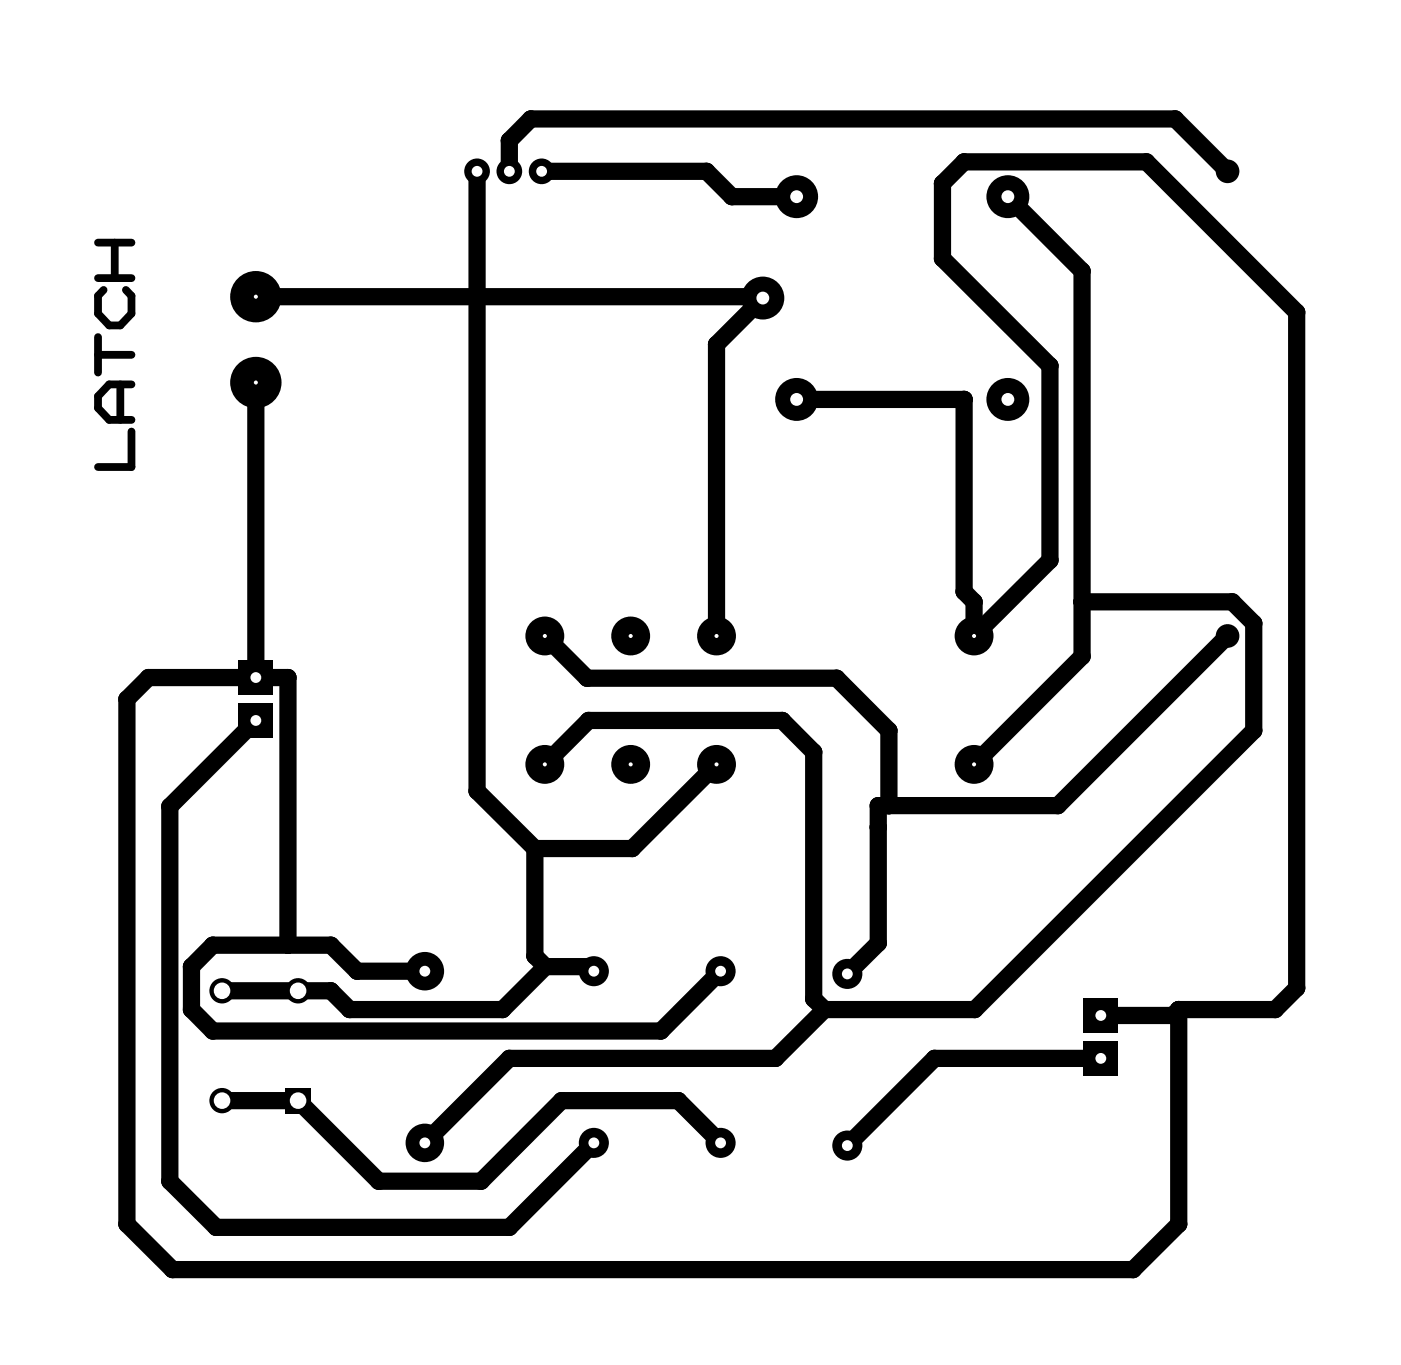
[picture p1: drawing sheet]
<svg xmlns="http://www.w3.org/2000/svg" width="83mm" height="81mm" viewBox="0 0 83 81" stroke-linecap="round" stroke-linejoin="round" font-family="sans-serif">
<g fill="#000">
<circle cx="28.2" cy="17.6" r=".51"/>
<circle cx="30.1" cy="8.3" r=".51"/>
<circle cx="31.4" cy="7" r=".51"/>
<circle cx="41.8" cy="10.1" r=".51"/>
<circle cx="43.3" cy="11.6" r=".51"/>
<circle cx="45.1" cy="17.6" r=".51"/>
<circle cx="55.8" cy="10.9" r=".51"/>
<circle cx="55.8" cy="15.3" r=".51"/>
<circle cx="57" cy="9.6" r=".51"/>
<circle cx="64" cy="16" r=".51"/>
<circle cx="67.8" cy="9.6" r=".51"/>
<circle cx="69.5" cy="7" r=".51"/>
<circle cx="76.7" cy="18.5" r=".51"/>
<circle cx="42.4" cy="20.4" r=".51"/>
<circle cx="57" cy="23.6" r=".51"/>
<circle cx="57" cy="35" r=".51"/>
<circle cx="57.6" cy="35.6" r=".51"/>
<circle cx="62.1" cy="21.6" r=".51"/>
<circle cx="62.1" cy="33.2" r=".51"/>
<circle cx="64" cy="35.6" r=".51"/>
<circle cx="64" cy="38.8" r=".51"/>
<circle cx="72.9" cy="35.6" r=".51"/>
<circle cx="74.2" cy="36.9" r=".51"/>
<circle cx="7.5" cy="41.4" r=".51"/>
<circle cx="8.8" cy="40.1" r=".51"/>
<circle cx="10" cy="47.7" r=".51"/>
<circle cx="11.3" cy="59.7" r=".51"/>
<circle cx="11.3" cy="57.2" r=".51"/>
<circle cx="12.6" cy="55.9" r=".51"/>
<circle cx="17" cy="55.9" r=".51"/>
<circle cx="17" cy="40.1" r=".51"/>
<circle cx="19.6" cy="58.6" r=".51"/>
<circle cx="19.6" cy="55.9" r=".51"/>
<circle cx="20.7" cy="59.7" r=".51"/>
<circle cx="21.1" cy="57.5" r=".51"/>
<circle cx="28.2" cy="46.8" r=".51"/>
<circle cx="29.7" cy="59.7" r=".51"/>
<circle cx="31.6" cy="50.2" r=".51"/>
<circle cx="31.6" cy="56.6" r=".51"/>
<circle cx="32.3" cy="57.2" r=".51"/>
<circle cx="34.7" cy="40.1" r=".51"/>
<circle cx="34.8" cy="42.6" r=".51"/>
<circle cx="34.9" cy="57.2" r=".51"/>
<circle cx="37.4" cy="50.2" r=".51"/>
<circle cx="42.4" cy="45.2" r="1.15"/>
<circle cx="46.3" cy="42.6" r=".51"/>
<circle cx="48.1" cy="44.5" r=".51"/>
<circle cx="48.1" cy="59.1" r=".51"/>
<circle cx="48.8" cy="59.7" r=".51"/>
<circle cx="49.5" cy="40.1" r=".51"/>
<circle cx="52" cy="55.8" r=".51"/>
<circle cx="52" cy="47.7" r=".51"/>
<circle cx="52" cy="49" r=".51"/>
<circle cx="52.6" cy="43.2" r=".51"/>
<circle cx="52.6" cy="47.7" r=".51"/>
<circle cx="57.7" cy="59.7" r=".51"/>
<circle cx="62.6" cy="47.7" r=".51"/>
<circle cx="69.7" cy="59.7" r=".51"/>
<circle cx="74.2" cy="43.2" r=".51"/>
<circle cx="75.5" cy="59.7" r=".51"/>
<circle cx="76.7" cy="58.5" r=".51"/>
<circle cx="7.5" cy="72.4" r=".51"/>
<circle cx="10" cy="69.9" r=".51"/>
<circle cx="10.2" cy="75.1" r=".51"/>
<circle cx="12.6" cy="61" r=".51"/>
<circle cx="12.8" cy="72.6" r=".51"/>
<circle cx="22.4" cy="69.9" r=".51"/>
<circle cx="28.5" cy="69.9" r=".51"/>
<circle cx="30.1" cy="72.6" r=".51"/>
<circle cx="30.1" cy="62.6" r=".51"/>
<circle cx="33.2" cy="65.1" r=".51"/>
<circle cx="39.1" cy="61" r=".51"/>
<circle cx="40.1" cy="65.1" r=".51"/>
<circle cx="45.9" cy="62.6" r=".51"/>
<circle cx="55.3" cy="62.6" r=".51"/>
<circle cx="67" cy="75.1" r=".51"/>
<circle cx="69.4" cy="60.1" r=".51"/>
<circle cx="69.7" cy="72.4" r=".51"/>
</g>
<g fill="none" stroke="#000" stroke-width="1">
<path d="M15.1 17.6h30l-2.7 2.8v17.2M28.2 10.1v36.7l3.4 3.4M30.1 10.1v-1.8l1.3-1.3h38.1l3.1 3.1M32 10.1h9.8l1.5 1.5h3.8M59.6 11.6l4.4 4.4v22.8l-6.4 6.4M15.1 22.6v17.5M32.2 37.6l2.5 2.5h14.8l3.1 3.1v4.5M47.1 23.6h9.9v11.4l.6 .6v2l4.5-4.4v-11.6l-6.3-6.3v-4.4l1.2-1.3h10.8l8.9 8.9v40l-1.2 1.2h-5.8M64 35.6h8.9l1.3 1.3v6.3l-16.5 16.5h-8.9M72.6 37.6l-10 10.1h-10.6v8.1l-1.9 1.8M15.1 42.6l-5.1 5.1v22.2l2.8 2.7h17.3l5-5M17 55.9v-15.8h-8.2l-1.3 1.3v31l2.7 2.7h56.8l2.7-2.7v-12.7"/>
<path d="M25.1 57.5h-4l-1.5-1.6h-7l-1.3 1.3v2.5l1.3 1.3h26.5l3.5-3.5M31.6 50.2v6.4l.7 .6M32.2 45.2l2.6-2.6h11.5l1.8 1.9v14.6l.7 .6M32.3 57.2l-2.6 2.5h-9l-1.1-1.1h-6.5M32.3 57.2h2.6l.2 .3M42.4 45.2l-5 5h-5.8M48.8 59.7l-2.9 2.9h-15.8l-5 5M69.7 59.7l-.3 .4h-4.3M13.1 65.1h4.5l4.8 4.8h6.1l4.7-4.8h6.9l2.5 2.5M65.1 62.6h-9.8l-5.2 5.2"/>
</g>
<circle cx="42.4" cy="45.2" r=".12" fill="#fff"/>
<circle cx="42.4" cy="37.6" r="1.15" fill="#000"/>
<circle cx="42.4" cy="37.6" r=".12" fill="#fff"/>
<circle cx="37.3" cy="45.2" r="1.15" fill="#000"/>
<circle cx="37.3" cy="45.2" r=".12" fill="#fff"/>
<circle cx="37.3" cy="37.6" r="1.15" fill="#000"/>
<circle cx="37.3" cy="37.6" r=".12" fill="#fff"/>
<circle cx="32.2" cy="45.2" r="1.15" fill="#000"/>
<circle cx="32.2" cy="45.2" r=".12" fill="#fff"/>
<circle cx="32.2" cy="37.6" r="1.15" fill="#000"/>
<circle cx="32.2" cy="37.6" r=".12" fill="#fff"/>
<circle cx="57.6" cy="45.2" r="1.15" fill="#000"/>
<circle cx="57.6" cy="45.2" r=".12" fill="#fff"/>
<circle cx="57.6" cy="37.6" r="1.15" fill="#000"/>
<circle cx="57.6" cy="37.6" r=".12" fill="#fff"/>
<circle cx="47.1" cy="11.6" r="1.27" fill="#000"/>
<circle cx="47.1" cy="11.6" r=".38" fill="#fff"/>
<circle cx="47.1" cy="23.6" r="1.27" fill="#000"/>
<circle cx="47.1" cy="23.6" r=".38" fill="#fff"/>
<circle cx="45.1" cy="17.6" r="1.27" fill="#000"/>
<circle cx="45.1" cy="17.6" r=".38" fill="#fff"/>
<circle cx="59.6" cy="23.6" r="1.27" fill="#000"/>
<circle cx="59.6" cy="23.6" r=".38" fill="#fff"/>
<circle cx="59.6" cy="11.6" r="1.27" fill="#000"/>
<circle cx="59.6" cy="11.6" r=".38" fill="#fff"/>
<circle cx="15.1" cy="17.6" r="1.52" fill="#000"/>
<circle cx="15.1" cy="17.6" r=".12" fill="#fff"/>
<circle cx="15.1" cy="22.6" r="1.52" fill="#000"/>
<circle cx="15.1" cy="22.6" r=".12" fill="#fff"/>
<g fill="#000">
<circle cx="28.2" cy="10.1" r=".76"/>
<circle cx="72.6" cy="10.1" r=".7"/>
<circle cx="72.6" cy="37.6" r=".7"/>
</g>
<circle cx="28.2" cy="10.1" r=".32" fill="#fff"/>
<circle cx="30.1" cy="10.1" r=".76" fill="#000"/>
<circle cx="30.1" cy="10.1" r=".32" fill="#fff"/>
<circle cx="32" cy="10.1" r=".76" fill="#000"/>
<circle cx="32" cy="10.1" r=".32" fill="#fff"/>
<circle cx="50.1" cy="57.6" r=".89" fill="#000"/>
<circle cx="50.1" cy="57.6" r=".32" fill="#fff"/>
<circle cx="50.1" cy="67.8" r=".89" fill="#000"/>
<circle cx="50.1" cy="67.8" r=".32" fill="#fff"/>
<circle cx="25.1" cy="57.5" r="1.14" fill="#000"/>
<circle cx="25.1" cy="57.5" r=".32" fill="#fff"/>
<circle cx="25.1" cy="67.6" r="1.14" fill="#000"/>
<circle cx="25.1" cy="67.6" r=".32" fill="#fff"/>
<path d="M64.1 61.6h2v2h-2z" fill="#000"/>
<circle cx="65.1" cy="62.6" r=".32" fill="#fff"/>
<path d="M64.1 59.1h2v2h-2z" fill="#000"/>
<circle cx="65.1" cy="60.1" r=".32" fill="#fff"/>
<path d="M14.1 41.6h2v2h-2z" fill="#000"/>
<circle cx="15.1" cy="42.6" r=".32" fill="#fff"/>
<path d="M14.1 39.1h2v2h-2z" fill="#000"/>
<circle cx="15.1" cy="40.1" r=".32" fill="#fff"/>
<circle cx="35.1" cy="67.6" r=".89" fill="#000"/>
<circle cx="35.1" cy="67.6" r=".32" fill="#fff"/>
<circle cx="35.1" cy="57.5" r=".89" fill="#000"/>
<circle cx="35.1" cy="57.5" r=".32" fill="#fff"/>
<circle cx="42.6" cy="57.5" r=".89" fill="#000"/>
<circle cx="42.6" cy="57.5" r=".32" fill="#fff"/>
<circle cx="42.6" cy="67.6" r=".89" fill="#000"/>
<circle cx="42.6" cy="67.6" r=".32" fill="#fff"/>
<path d="M16.9 64.4h1.5v1.5h-1.5z" fill="#000"/>
<circle cx="17.6" cy="65.1" r=".49" fill="#fff"/>
<circle cx="17.6" cy="58.6" r=".75" fill="#000"/>
<circle cx="17.6" cy="58.6" r=".49" fill="#fff"/>
<circle cx="13.1" cy="65.1" r=".75" fill="#000"/>
<circle cx="13.1" cy="65.1" r=".49" fill="#fff"/>
<circle cx="13.1" cy="58.6" r=".75" fill="#000"/>
<circle cx="13.1" cy="58.6" r=".49" fill="#fff"/>
<path d="M5.8 19.9v2.1M5.8 16.5h2M5.8 14.4h2M6.1 17.2l-.3 .3v1.1l.7 .7h.6l.7-.7v-1.1l-.4-.3M6.8 14.4v2.1M5.8 21h2M7.1 22.7v2.1M7.8 25.5v2.1h-2M7.8 22.7h-1.3l-.7 .7v.7l.7 .7h1.3" fill="none" stroke="#000" stroke-width=".46"/>
</svg>
